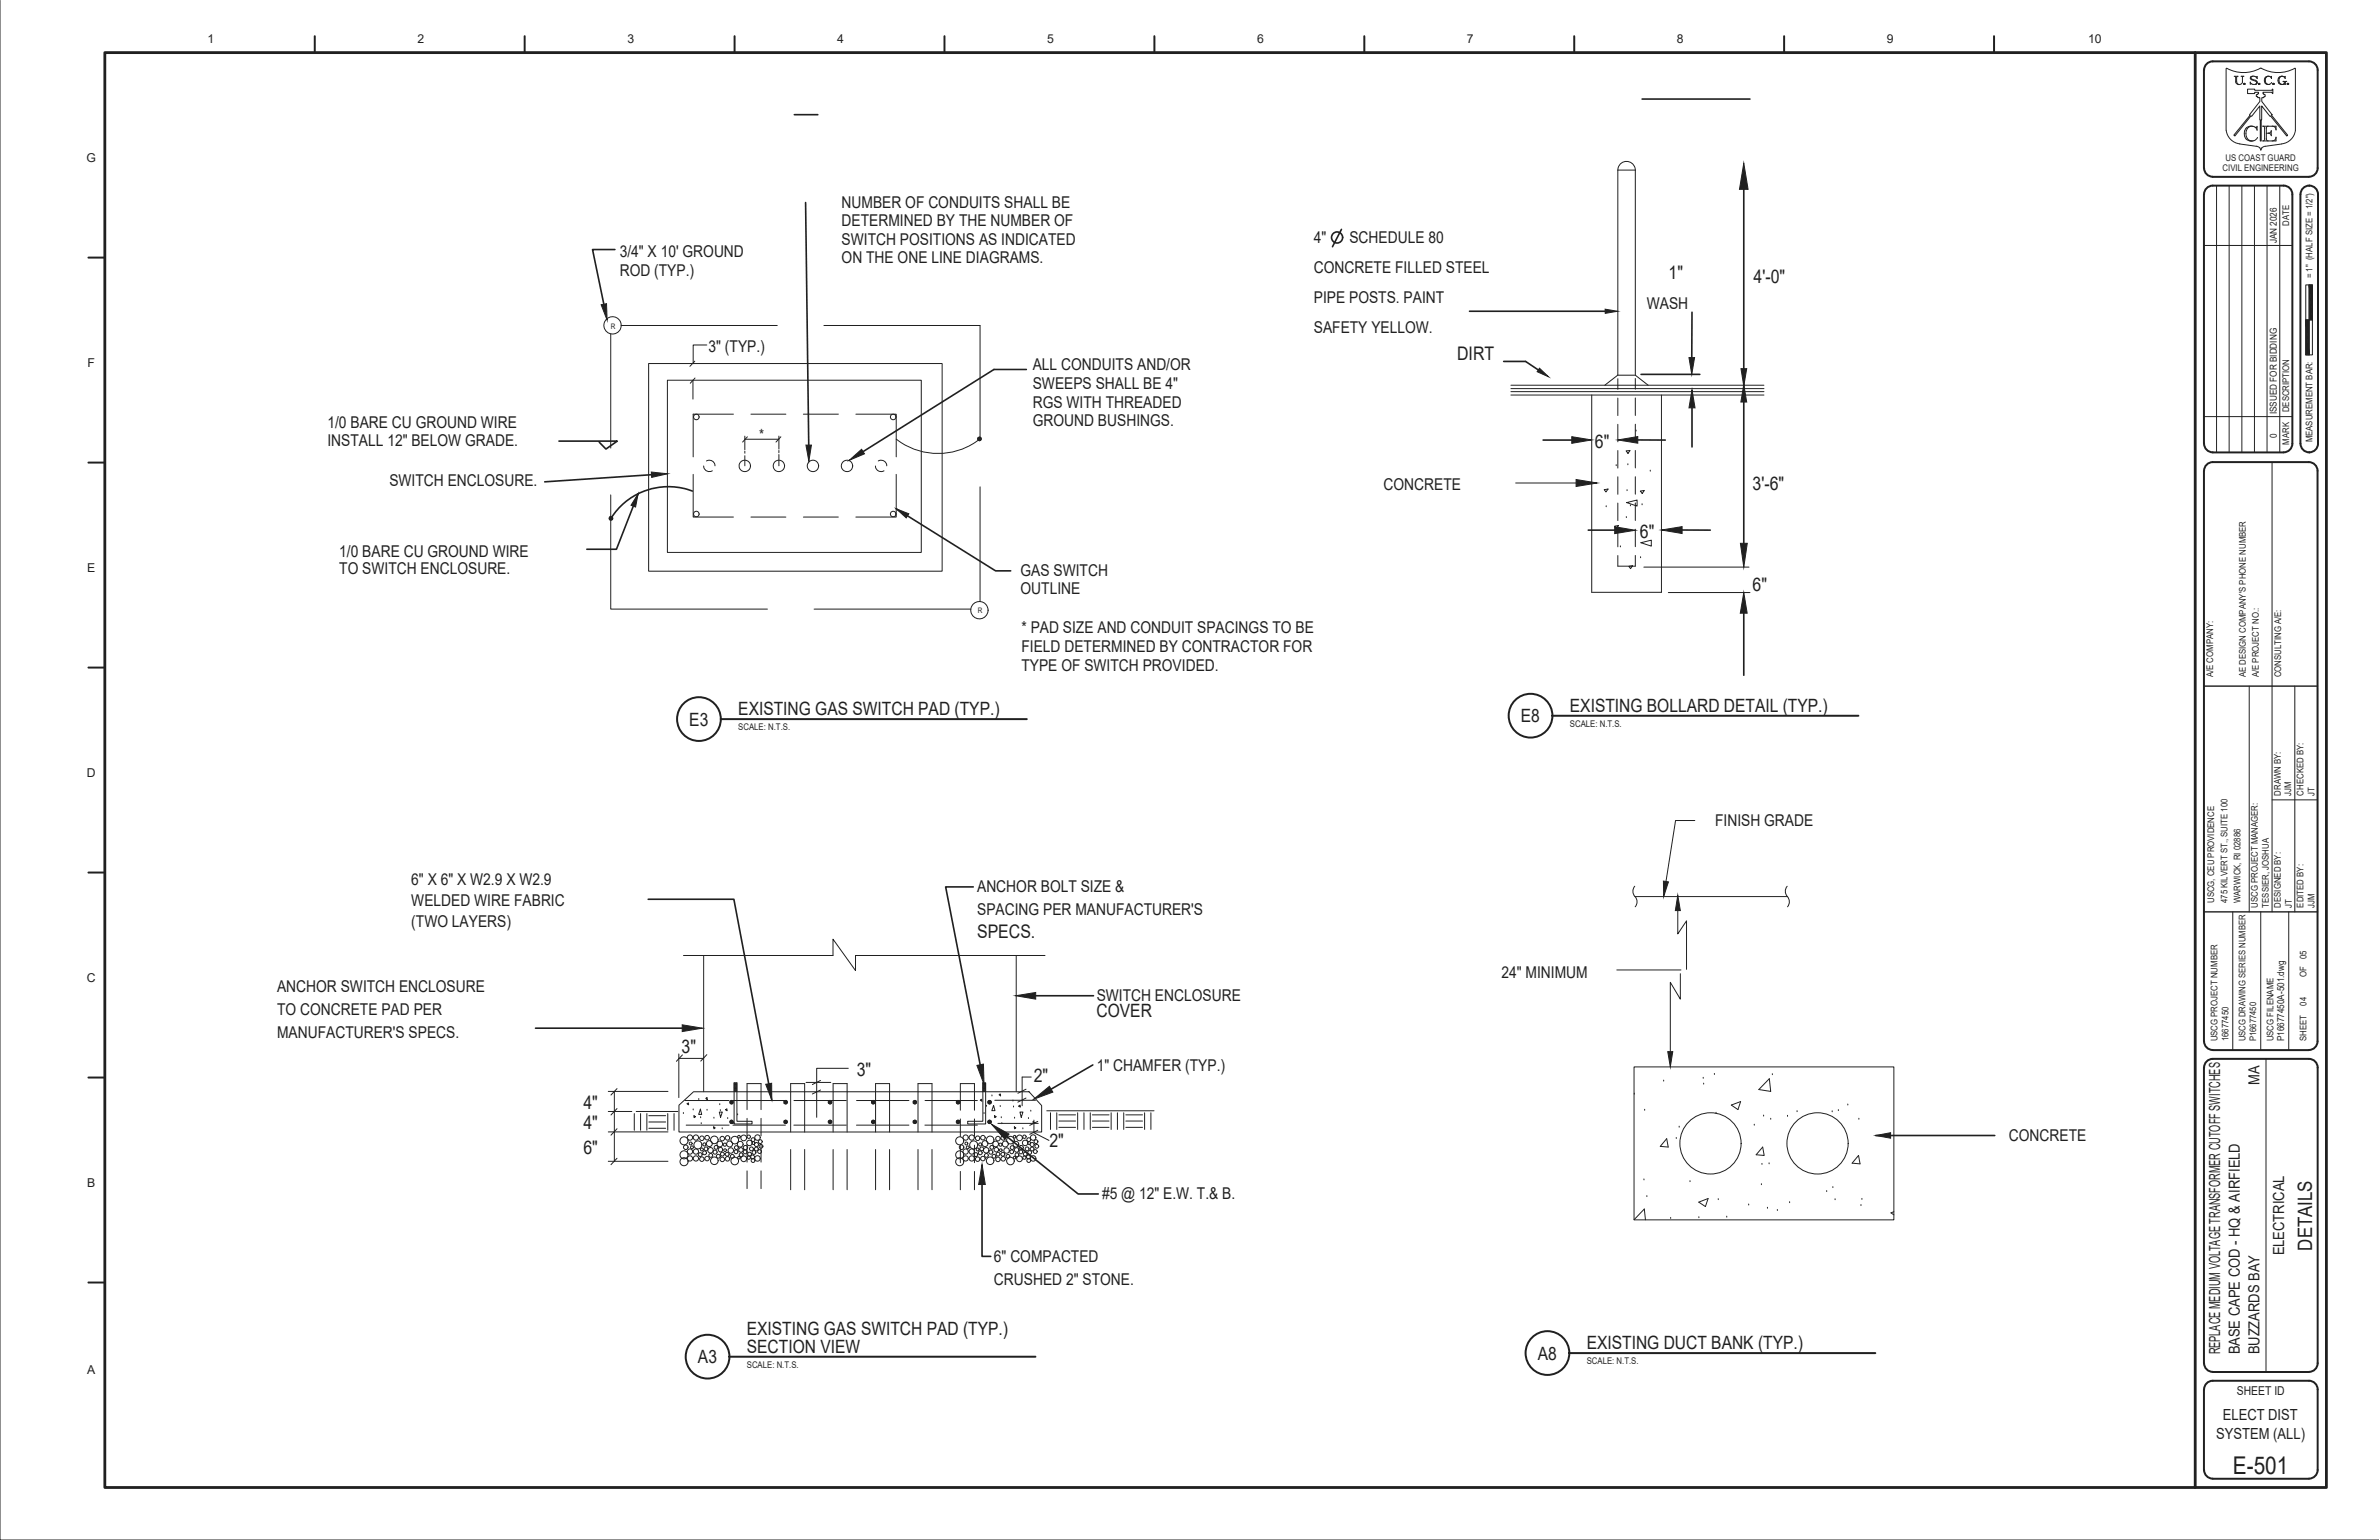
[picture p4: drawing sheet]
<svg xmlns="http://www.w3.org/2000/svg" width="864mm" height="559mm" viewBox="0 0 864 559" stroke-linecap="round" stroke-linejoin="round" font-family="sans-serif">
<defs><g id="words">
<text font-size="8.9" fill="#231f20" x="810.6" y="534.7">E-501</text>
<text font-size="7.2" fill="#231f20" x="839.3" y="453.8" transform="rotate(-90 839.3 453.8)">DETAILS</text>
<g font-size="6.8" fill="#231f20">
<text x="605.7" y="101.2">1&quot;</text>
<text x="636.6" y="102.8">4'-0&quot;</text>
<text x="529" y="130.6">DIRT</text>
<text x="579" y="162.4">6&quot;</text>
<text x="636.2" y="177.7">3'-6&quot;</text>
<text x="595.3" y="195.1">6&quot;</text>
<text x="636.2" y="214.3">6&quot;</text>
<text x="354.7" y="340.4">SPECS.</text>
<text x="247.4" y="382.1">3&quot;</text>
<text x="311" y="390.3">3&quot;</text>
<text x="375.3" y="392.5">2&quot;</text>
<text x="211.8" y="402.3">4&quot;</text>
<text x="211.8" y="409.7">4&quot;</text>
<text x="211.8" y="418.6">6&quot;</text>
<text x="381" y="416.1">2&quot;</text>
</g>
<g font-size="6.7" fill="#231f20">
<text x="250.2" y="263.3">E3</text>
<text x="268" y="259.5">EXISTING GAS SWITCH PAD (TYP.)</text>
<text x="552.1" y="262.1">E8</text>
<text x="569.9" y="258.3">EXISTING BOLLARD DETAIL (TYP.)</text>
<text x="398.1" y="369.1">COVER</text>
<text x="271.1" y="484.5">EXISTING GAS SWITCH PAD (TYP.)</text>
<text x="271.1" y="490.9">SECTION VIEW</text>
<text x="576" y="489.6">EXISTING DUCT BANK (TYP.)</text>
<text x="253.4" y="494.7">A3</text>
<text x="558.2" y="493.4">A8</text>
</g>
<g font-size="5.9" fill="#231f20">
<text x="305.5" y="75.4">NUMBER OF CONDUITS SHALL BE</text>
<text x="305.5" y="82.1">DETERMINED BY THE NUMBER OF</text>
<text x="305.5" y="88.8">SWITCH POSITIONS AS INDICATED</text>
<text x="476.9" y="88.2">4&quot;</text>
<text x="489.9" y="88.2">SCHEDULE 80</text>
<text x="225" y="93.4">3/4&quot; X 10' GROUND</text>
<text x="305.5" y="95.6">ON THE ONE LINE DIAGRAMS.</text>
<text x="225" y="100.2">ROD (TYP.)</text>
<text x="476.9" y="99">CONCRETE FILLED STEEL</text>
<text x="476.9" y="109.9">PIPE POSTS. PAINT</text>
<text x="597.8" y="112.1">WASH</text>
<text x="476.9" y="120.7">SAFETY YELLOW.</text>
<text x="257.2" y="127.6">3&quot; (TYP.)</text>
<text x="374.9" y="134.4">ALL CONDUITS AND/OR</text>
<text x="374.9" y="141.1">SWEEPS SHALL BE 4&quot;</text>
<text x="374.9" y="147.9">RGS WITH THREADED</text>
<text x="118.9" y="155.2">1/0 BARE CU GROUND WIRE</text>
<text x="374.9" y="154.6">GROUND BUSHINGS.</text>
<text x="118.9" y="161.9">INSTALL 12&quot; BELOW GRADE.</text>
<text x="141.4" y="176.4">SWITCH ENCLOSURE.</text>
<text x="502.2" y="178">CONCRETE</text>
<text x="123.1" y="202.1">1/0 BARE CU GROUND WIRE</text>
<text x="123.1" y="208.4">TO SWITCH ENCLOSURE.</text>
<text x="370.5" y="209.1">GAS SWITCH</text>
<text x="370.5" y="215.5">OUTLINE</text>
<text x="370.8" y="229.8">* PAD SIZE AND CONDUIT SPACINGS TO BE</text>
<text x="370.8" y="236.6">FIELD DETERMINED BY CONTRACTOR FOR</text>
<text x="370.8" y="243.3">TYPE OF SWITCH PROVIDED.</text>
<text x="622.6" y="299.8">FINISH GRADE</text>
<text x="149.3" y="321.3">6&quot; X 6&quot; X W2.9 X W2.9</text>
<text x="354.7" y="323.8">ANCHOR BOLT SIZE &amp;</text>
<text x="149.3" y="328.8">WELDED WIRE FABRIC</text>
<text x="354.7" y="332.1">SPACING PER MANUFACTURER'S</text>
<text x="149.3" y="336.3">(TWO LAYERS)</text>
<text x="100.6" y="360">ANCHOR SWITCH ENCLOSURE</text>
<text x="545" y="354.9">24&quot; MINIMUM</text>
<text x="398.1" y="363.1">SWITCH ENCLOSURE</text>
<text x="100.6" y="368.3">TO CONCRETE PAD PER</text>
<text x="100.6" y="376.6">MANUFACTURER'S SPECS.</text>
<text x="398.1" y="388.6">1&quot; CHAMFER (TYP.)</text>
<text x="729.2" y="414">CONCRETE</text>
<text x="400.1" y="435.2">#5 @ 12&quot; E.W. T.&amp; B.</text>
<text x="360.8" y="457.8">6&quot; COMPACTED</text>
<text x="360.8" y="466.2">CRUSHED 2&quot; STONE.</text>
</g>
<g font-size="5.5" fill="#231f20">
<text x="275.6" y="159.6">*</text>
<text x="820.3" y="393.7" transform="rotate(-90 820.3 393.7)">MA</text>
<text x="829.2" y="455.5" transform="rotate(-90 829.2 455.5)">ELECTRICAL</text>
<text x="806" y="491.5" transform="rotate(-90 806 491.5)">REPLACE MEDIUM VOLTAGE TRANSFORMER CUTOFF SWITCHES</text>
<text x="813.1" y="491.5" transform="rotate(-90 813.1 491.5)">BASE CAPE COD - HQ &amp; AIRFIELD</text>
<text x="820.2" y="491.5" transform="rotate(-90 820.2 491.5)">BUZZARDS BAY</text>
<text x="806.9" y="515.3">ELECT DIST</text>
<text x="804.5" y="522">SYSTEM (ALL)</text>
</g>
<g font-size="4.4" fill="#231f20">
<text x="75.4" y="15.6">1</text>
<text x="151.6" y="15.6">2</text>
<text x="227.8" y="15.6">3</text>
<text x="304" y="15.6">4</text>
<text x="380.2" y="15.6">5</text>
<text x="456.3" y="15.6">6</text>
<text x="532.5" y="15.6">7</text>
<text x="608.7" y="15.6">8</text>
<text x="684.9" y="15.6">9</text>
<text x="758" y="15.6">10</text>
<text x="31.4" y="58.8">G</text>
<text x="31.8" y="133.2">F</text>
<text x="31.7" y="207.6">E</text>
<text x="31.5" y="281.9">D</text>
<text x="31.5" y="356.3">C</text>
<text x="31.7" y="430.7">B</text>
<text x="31.7" y="498.7">A</text>
<text x="812" y="506.3">SHEET ID</text>
</g>
<g font-size="3.5" fill="#231f20">
<text x="826.6" y="88.3" transform="rotate(-90 826.6 88.3)">JAN 2026</text>
<text x="826.6" y="150.4" transform="rotate(-90 826.6 150.4)">ISSUED FOR BIDDING</text>
<text x="826.6" y="159.1" transform="rotate(-90 826.6 159.1)">0</text>
<text x="829.2" y="377.9" transform="rotate(-90 829.2 377.9)">P16677450A-501.dwg</text>
</g>
<g font-size="3.3" fill="#231f20">
<text x="807.9" y="58.3">US COAST GUARD</text>
<text x="806.8" y="61.9">CIVIL ENGINEERING</text>
<text x="831" y="82" transform="rotate(-90 831 82)">DATE</text>
<text x="839.4" y="101" transform="rotate(-90 839.4 101)">= 1&quot; (HALF SIZE = 1/2&quot;)</text>
<text x="831" y="149.6" transform="rotate(-90 831 149.6)">DESCRIPTION</text>
<text x="831" y="161.3" transform="rotate(-90 831 161.3)">MARK</text>
<text x="839.4" y="160.5" transform="rotate(-90 839.4 160.5)">MEASUREMENT BAR:</text>
<text x="803.4" y="245.8" transform="rotate(-90 803.4 245.8)">A/E COMPANY:</text>
<text x="815.3" y="245.8" transform="rotate(-90 815.3 245.8)">AE DESIGN COMPANY'S PHONE NUMBER</text>
<text x="820" y="245.8" transform="rotate(-90 820 245.8)">A/E PROJECT NO.:</text>
<text x="828.1" y="245.8" transform="rotate(-90 828.1 245.8)">CONSULTING A/E:</text>
<text x="569.9" y="263.7">SCALE: N.T.S.</text>
<text x="268" y="264.9">SCALE: N.T.S.</text>
<text x="828" y="288.7" transform="rotate(-90 828 288.7)">DRAWN BY:</text>
<text x="831.7" y="288.7" transform="rotate(-90 831.7 288.7)">JJM</text>
<text x="836.2" y="288.7" transform="rotate(-90 836.2 288.7)">CHECKED BY:</text>
<text x="840.2" y="288.8" transform="rotate(-90 840.2 288.8)">JT</text>
<text x="803.8" y="327.7" transform="rotate(-90 803.8 327.7)">USCG, CEU PROVIDENCE</text>
<text x="808.6" y="327.7" transform="rotate(-90 808.6 327.7)">475 KILVERT ST., SUITE 100</text>
<text x="813.3" y="327.7" transform="rotate(-90 813.3 327.7)">WARWICK, RI 02886</text>
<text x="819.7" y="329.3" transform="rotate(-90 819.7 329.3)">USCG PROJECT MANAGER:</text>
<text x="823.6" y="329.3" transform="rotate(-90 823.6 329.3)">TESSIER, JOSHUA</text>
<text x="828" y="329.3" transform="rotate(-90 828 329.3)">DESIGNED BY:</text>
<text x="831.9" y="329.3" transform="rotate(-90 831.9 329.3)">JT</text>
<text x="836.2" y="329.3" transform="rotate(-90 836.2 329.3)">EDITED BY:</text>
<text x="840.2" y="329.3" transform="rotate(-90 840.2 329.3)">JJM</text>
<text x="837.3" y="348" transform="rotate(-90 837.3 348)">05</text>
<text x="837.3" y="354.5" transform="rotate(-90 837.3 354.5)">OF</text>
<text x="837.3" y="364.9" transform="rotate(-90 837.3 364.9)">04</text>
<text x="805" y="377.9" transform="rotate(-90 805 377.9)">USCG PROJECT NUMBER</text>
<text x="808.9" y="377.9" transform="rotate(-90 808.9 377.9)">16677450</text>
<text x="815.1" y="377.9" transform="rotate(-90 815.1 377.9)">USCG DRAWING SERIES NUMBER</text>
<text x="819.1" y="377.9" transform="rotate(-90 819.1 377.9)">P16677450</text>
<text x="825.3" y="377.9" transform="rotate(-90 825.3 377.9)">USCG FILENAME</text>
<text x="837.3" y="377.7" transform="rotate(-90 837.3 377.7)">SHEET</text>
<text x="271.1" y="496.3">SCALE: N.T.S.</text>
<text x="576" y="495">SCALE: N.T.S.</text>
</g>
<g font-size="2.7" fill="#231f20">
<text x="221.8" y="119.3">R</text>
<text x="355" y="222.6">R</text>
</g>
</g></defs>
<g fill="none" stroke="#231f20" stroke-width=".36">
<path d="M225.5 118.1h56.7M299.1 118.1h56.7v41.6M221.7 121.1v41.5M235.5 131.9h106.5v75.4h-106.5zM242.3 138h92.1v62.4h-92.1zM266.2 150.3h-14.6v15.5M272.6 150.3h12.7M291.6 150.3h12.7M310.7 150.3h14.6v15.5M355.8 159.3a24.7 24.7 0 0 1-30.5 0M221.7 179.6v41.4h56.9M251.6 172.1v15.5h14.6"/>
<path d="M255.4 169.1a2.04 2.04 0 0 0 3.2 1.7M256.5 167.3a2.05 2.05 0 0 1 3 1.7M317.8 169.1a2.02 2.02 0 0 0 3.1 1.7M318.8 167.3a2.05 2.05 0 0 1 3.1 1.7M325.3 172.1v15.5h-14.6M355.8 176.7v41.6M272.6 187.6h12.7M291.6 187.6h12.7M295.5 221h56.9M248.1 346.7h54.3v-5.9l8.2 11.4v-5.5h68.7M255.4 346.7v49.5M368.9 346.7v49.5"/>
<path d="M220.8 396h21.7M223 396v25.5M224 395l-2.2 2.3M248.6 399.3h16.1M253.7 398.6h.1M256.2 398.6l.5-.4 .1 .8zM266.1 399.3h19M266.5 396h1M266.5 393.1h1M266.5 393.3h1M266.5 393.5h1M266.5 393.7h1"/>
<path d="M266.5 394h1M266.5 394.2h1M266.5 394.4h1M266.5 394.5h1M266.5 394.8h1M266.5 395h1M266.5 395.2h1M266.5 395.4h1M266.5 395.6h1M266.5 395.8h1M266.5 392.9h1v14h5.5v.9h-6.5zM288.2 399.3h19"/>
<path d="M292.6 392.8h9M297.9 392l-3 1.5M297.9 395.5l-3 1.5M307.9 387.6h-11.4v17.8M310.9 399.3h19M335.8 399.3h19M355.9 399.2l.4-.3 .1 .7zM356.8 392.9h1v14.9h-6.5v-.9h5.5zM356.8 396h1M356.8 393.1h1M356.8 393.3h1M356.8 393.5h1"/>
<path d="M356.8 393.7h1M356.8 394h1M356.8 394.2h1M356.8 394.4h1M356.8 394.5h1M356.8 394.8h1M356.8 395h1M356.8 395.2h1M356.8 395.4h1M356.8 395.6h1M356.8 395.8h1M360.1 397.3h.1"/>
<path d="M361.1 399.2h14.8M362.7 397.3l.4-.4 .1 .7zM367.7 399.2h.1M220.8 403.3h8.6M220.8 410.7h21.7M224 402.3l-2.2 2.3M224 409.6l-2.2 2.3M230.3 404.1v6M230.9 403.3h15.1M232.5 404.1v6M234.8 404.1v6M235.5 404.8h6.1"/>
<path d="M235.5 407.1h6.1M235.5 409.4h6.1M242.4 404.1v6M244.7 404.1v6M248.1 403.7h.1M249.1 408.3h15.6M249.4 400.5l.5-.3 .1 .7zM251.6 402.4h.1M251.9 404.8l.5 .4-.4 .4zM254.3 402.5l.4 1.9h-1.1zM254.3 405.2h.1M254.6 407.4h.1"/>
<path d="M256.7 402.5h.1M259.1 408.9l.5 .4-.4 .3zM259.2 405.4h.1M261.1 403.5h1.1l-.6 1.9zM261.3 400.5h.1M261.5 402.6h.1M262.2 409.2h.1M263.4 402.7l.5-.4v.8zM264.2 405.5h.1M265.9 407l.5 .4-.5 .3zM266.1 408.3h19M267.8 404.2h.1"/>
<path d="M271.2 405.8v6.4M271.2 415.3v6.4M276.3 402.6v-9.4h-5.1v9.4M276.3 405.8v6.4M276.3 415.3v6.4M287 410.8v-17.6h5.1v17.6M287 417.1v14.6M288.2 408.3h19M292.1 417.1v14.6M302.4 410.8v-17.6h5.1v17.6M302.4 417.1v14.6M307.5 417.1v14.6"/>
<path d="M310.9 408.3h19M317.8 410.8v-17.6h5.1v17.6M317.8 417.1v14.6M322.9 417.1v14.6M333.2 410.8v-17.6h5.1v17.6M333.2 417.1v14.6M335.7 408.3h19.1M338.3 417.1v14.6M348.6 406v6.4M348.6 415.5v6.4M353.7 402.8v-9.6h-5.1v9.6M353.7 406v6.4"/>
<path d="M353.7 415.5v6.4M357.2 403.7h.1M358.1 401.1h.1M360.7 401.1l.5 1.9h-1.2zM361 404.8l.6 .4-.5 .4zM362.2 407.6h14.7M363.1 401.2h.1M363.5 405.2h.1M363.7 407.4h.1M367.9 401.3h.1M368.2 408.9l.6 .4-.5 .3zM368.3 405.4h.1"/>
<path d="M369.8 401.4l.5-.4 .1 .7zM370.2 403.5h1.1l-.6 1.9zM371.3 409.2h.1M373.3 405.5h.1M374.2 402.8h.1M375 407l.5 .4-.4 .3zM380 403.1h38.9M381.3 403.8v6M383.6 403.8v6M384.4 404.5h6M384.4 406.8h6M384.4 409.1h6"/>
<path d="M391.2 403.8v6M393.5 403.8v6M395.8 403.8v6M396.5 404.5h6.1M396.5 406.8h6.1M396.5 409.1h6.1M403.4 403.8v6M405.6 403.8v6M407.9 403.8v6M408.7 404.5h6M408.7 406.8h6M408.7 409.1h6"/>
<path d="M415.5 403.8v6M417.8 403.8v6M220.8 421.4h21.7M224 420.3l-2.2 2.3M271.2 424.9v6.4M276.3 424.9v6.4M348.6 425.1v6.6M353.7 425.1v6.6"/>
<circle cx="222.4" cy="118.1" r="3.1"/>
<circle cx="252.8" cy="151.3" r="1.01"/>
<circle cx="324.2" cy="151.3" r="1.01"/>
<circle cx="270.3" cy="169.1" r="2.07"/>
<circle cx="282.7" cy="169.1" r="2.08"/>
<circle cx="295.1" cy="169.1" r="2.07"/>
<circle cx="307.5" cy="169.1" r="2.06"/>
<circle cx="252.8" cy="186.5" r="1.01"/>
<circle cx="324.2" cy="186.5" r="1.01"/>
<circle cx="355.5" cy="221.4" r="3.1"/>
<circle cx="248.3" cy="419" r="1.46"/>
<circle cx="248.3" cy="414" r="1.46"/>
<circle cx="248.9" cy="416.3" r=".83"/>
<circle cx="250.5" cy="417.9" r=".95"/>
<circle cx="250.5" cy="412.8" r=".95"/>
<circle cx="250.7" cy="414.9" r=".53"/>
<circle cx="251.2" cy="416.3" r=".53"/>
<circle cx="252.6" cy="417.9" r=".95"/>
<circle cx="252.6" cy="412.8" r=".95"/>
<circle cx="253.3" cy="415.4" r="1.46"/>
<circle cx="254.2" cy="419" r=".7"/>
<circle cx="254.8" cy="417.1" r=".53"/>
<circle cx="254.8" cy="413" r=".83"/>
<circle cx="255.7" cy="415.3" r=".57"/>
<circle cx="255.8" cy="418.3" r=".7"/>
<circle cx="256.3" cy="416.9" r=".7"/>
<circle cx="256.7" cy="412.8" r=".83"/>
<circle cx="257.5" cy="415" r="1.08"/>
<circle cx="257.9" cy="417.4" r="1"/>
<circle cx="258" cy="419.2" r=".7"/>
<circle cx="259.3" cy="413.6" r="1.38"/>
<circle cx="259.6" cy="418.1" r=".74"/>
<circle cx="259.9" cy="416.3" r=".7"/>
<circle cx="260.8" cy="419.5" r=".7"/>
<circle cx="261.3" cy="415.1" r="1.04"/>
<circle cx="261.6" cy="417.2" r=".83"/>
<circle cx="262.2" cy="413.2" r=".83"/>
<circle cx="262.2" cy="418.8" r=".7"/>
<circle cx="263.1" cy="415.4" r=".57"/>
<circle cx="263.2" cy="417.3" r=".49"/>
<circle cx="264" cy="418.8" r=".7"/>
<circle cx="264.1" cy="412.9" r=".83"/>
<circle cx="264.9" cy="415.1" r="1.08"/>
<circle cx="265.3" cy="417.5" r="1"/>
<circle cx="265.8" cy="419.6" r=".7"/>
<circle cx="266.7" cy="413.7" r="1.38"/>
<circle cx="267.2" cy="417.9" r=".7"/>
<circle cx="267.3" cy="416.4" r=".7"/>
<circle cx="268.2" cy="412.5" r=".49"/>
<circle cx="268.7" cy="415.2" r="1.04"/>
<circle cx="269" cy="417.3" r=".83"/>
<circle cx="269" cy="419" r=".7"/>
<circle cx="270" cy="412.9" r="1.04"/>
<circle cx="270.5" cy="418" r=".7"/>
<circle cx="270.6" cy="416.4" r=".78"/>
<circle cx="271.8" cy="412.5" r=".61"/>
<circle cx="272.1" cy="414.7" r="1"/>
<circle cx="272.1" cy="418.8" r=".7"/>
<circle cx="272.8" cy="416.9" r=".7"/>
<circle cx="273.2" cy="419.8" r=".7"/>
<circle cx="273.4" cy="413.5" r=".7"/>
<circle cx="273.5" cy="414.8" r=".53"/>
<circle cx="273.7" cy="418.2" r=".7"/>
<circle cx="274.6" cy="416.9" r=".7"/>
<circle cx="274.6" cy="415.3" r=".74"/>
<circle cx="275" cy="412.8" r="1"/>
<circle cx="275.7" cy="417.9" r=".7"/>
<circle cx="276" cy="414.3" r=".7"/>
<circle cx="276.2" cy="415.9" r=".7"/>
<circle cx="348.4" cy="419" r="1.46"/>
<circle cx="348.4" cy="414" r="1.46"/>
<circle cx="349.1" cy="416.3" r=".83"/>
<circle cx="350.5" cy="417.9" r=".95"/>
<circle cx="350.5" cy="412.8" r=".95"/>
<circle cx="350.8" cy="414.9" r=".53"/>
<circle cx="351.3" cy="416.3" r=".53"/>
<circle cx="352.7" cy="417.9" r=".95"/>
<circle cx="352.7" cy="412.8" r=".95"/>
<circle cx="353.5" cy="415.4" r="1.46"/>
<circle cx="354.3" cy="419" r=".7"/>
<circle cx="354.9" cy="417.1" r=".53"/>
<circle cx="354.9" cy="413" r=".83"/>
<circle cx="355.8" cy="418.3" r=".7"/>
<circle cx="355.8" cy="415.3" r=".57"/>
<circle cx="356.4" cy="416.9" r=".7"/>
<circle cx="356.8" cy="412.8" r=".83"/>
<circle cx="357.6" cy="415" r="1.08"/>
<circle cx="358" cy="417.4" r="1"/>
<circle cx="358.1" cy="419.2" r=".7"/>
<circle cx="359.4" cy="413.6" r="1.38"/>
<circle cx="359.7" cy="418.1" r=".74"/>
<circle cx="360" cy="416.3" r=".7"/>
<circle cx="360.8" cy="419.5" r=".7"/>
<circle cx="361.4" cy="415.1" r="1.04"/>
<circle cx="361.7" cy="417.2" r=".83"/>
<circle cx="362.3" cy="413.2" r=".83"/>
<circle cx="362.3" cy="418.8" r=".7"/>
<circle cx="363.2" cy="415.4" r=".57"/>
<circle cx="363.3" cy="417.3" r=".49"/>
<circle cx="364" cy="418.8" r=".7"/>
<circle cx="364.2" cy="412.9" r=".83"/>
<circle cx="364.9" cy="415.1" r="1.08"/>
<circle cx="365.4" cy="417.5" r="1"/>
<circle cx="365.9" cy="419.6" r=".7"/>
<circle cx="366.8" cy="413.7" r="1.38"/>
<circle cx="367.3" cy="417.9" r=".7"/>
<circle cx="367.4" cy="416.4" r=".7"/>
<circle cx="368.3" cy="412.5" r=".49"/>
<circle cx="368.8" cy="415.2" r="1.04"/>
<circle cx="369" cy="417.3" r=".83"/>
<circle cx="369.2" cy="419" r=".7"/>
<circle cx="370.1" cy="412.9" r="1.04"/>
<circle cx="370.6" cy="418" r=".7"/>
<circle cx="370.7" cy="416.4" r=".78"/>
<circle cx="371.9" cy="412.5" r=".61"/>
<circle cx="372.1" cy="414.7" r="1"/>
<circle cx="372.2" cy="418.8" r=".7"/>
<circle cx="372.9" cy="416.9" r=".7"/>
<circle cx="373.3" cy="419.8" r=".7"/>
<circle cx="373.4" cy="413.5" r=".7"/>
<circle cx="373.6" cy="414.8" r=".53"/>
<circle cx="373.8" cy="418.2" r=".7"/>
<circle cx="374.7" cy="415.3" r=".74"/>
<circle cx="374.7" cy="416.9" r=".7"/>
<circle cx="375.1" cy="412.8" r="1"/>
<circle cx="375.8" cy="417.9" r=".7"/>
<circle cx="376.1" cy="414.3" r=".7"/>
<circle cx="376.4" cy="415.9" r=".7"/>
<circle cx="248.3" cy="421.5" r="1.46"/>
<circle cx="250.5" cy="420.3" r=".95"/>
<circle cx="252.6" cy="420.3" r=".95"/>
<circle cx="254.8" cy="420.6" r=".83"/>
<circle cx="256.7" cy="420.4" r=".83"/>
<circle cx="259.3" cy="421.2" r="1.38"/>
<circle cx="262.2" cy="420.7" r=".83"/>
<circle cx="264.1" cy="420.5" r=".83"/>
<circle cx="266.7" cy="421.3" r="1.38"/>
<circle cx="268.2" cy="420.1" r=".49"/>
<circle cx="270" cy="420.5" r="1.04"/>
<circle cx="271.8" cy="420.1" r=".61"/>
<circle cx="273.4" cy="421.1" r=".7"/>
<circle cx="275" cy="420.3" r="1"/>
<circle cx="348.4" cy="421.5" r="1.46"/>
<circle cx="350.5" cy="420.3" r=".95"/>
<circle cx="352.7" cy="420.3" r=".95"/>
<circle cx="354.9" cy="420.6" r=".83"/>
<circle cx="356.8" cy="420.4" r=".83"/>
<circle cx="359.4" cy="421.2" r="1.38"/>
<circle cx="362.3" cy="420.7" r=".83"/>
<circle cx="364.2" cy="420.5" r=".83"/>
<circle cx="366.8" cy="421.3" r="1.38"/>
<circle cx="368.3" cy="420.1" r=".49"/>
<circle cx="370.1" cy="420.5" r="1.04"/>
<circle cx="371.9" cy="420.1" r=".61"/>
<circle cx="373.4" cy="421.1" r=".7"/>
<circle cx="375.1" cy="420.3" r="1"/>
</g>
<path d="M251.3 178.2a24.7 24.7 0 0 0-29.5 9.8" fill="none" stroke="#231f20" stroke-width=".59"/>
<path d="M355.6 159.3h.6l-.1-.4zM355.9 158.7l.2 .2-.5 .4zM355.6 158.6v.7l.3-.6z" fill="#231f20"/>
<path d="M355.6 159.3l.5-.4 .1 .4zM355.6 158.6l.3 .1-.3 .6zM355.9 158.7l.2 .2-.5 .4z" fill="none" stroke="#231f20" stroke-width=".36"/>
<path d="M355.3 158.7l.3 .6v-.7zM355 158.9l.3-.2 .3 .6zM355 158.9l-.1 .4h.7z" fill="#231f20"/>
<path d="M355 158.9l.3-.2 .3 .6zM355 158.9l.6 .4h-.7zM355.3 158.7l.3-.1v.7z" fill="none" stroke="#231f20" stroke-width=".36"/>
<path d="M354.9 159.3l.1 .3 .6-.3zM355 159.6l.6-.3-.3 .5zM355.6 159.3l-.3 .5 .3 .1z" fill="#231f20"/>
<path d="M354.9 159.3h.7l-.6 .3zM355 159.6l.6-.3-.3 .5zM355.6 159.3v.6l-.3-.1z" fill="none" stroke="#231f20" stroke-width=".36"/>
<path d="M355.6 159.3v.6l.3-.1zM355.6 159.3l.5 .3-.2 .2zM355.6 159.3l.5 .3 .1-.3z" fill="#231f20"/>
<path d="M355.6 159.3l.3 .5-.3 .1zM355.6 159.3h.6l-.1 .3zM355.6 159.3l.5 .3-.2 .2z" fill="none" stroke="#231f20" stroke-width=".36"/>
<path d="M221.8 188.1h.6l-.1-.4zM222.1 187.5l.2 .2-.5 .4zM221.8 187.5v.6l.3-.6z" fill="#231f20"/>
<path d="M221.8 188.1l.5-.4 .1 .4zM221.8 187.5h.3l-.3 .6zM222.1 187.5l.2 .2-.5 .4z" fill="none" stroke="#231f20" stroke-width=".36"/>
<path d="M221.4 187.5l.4 .6v-.6zM221.4 187.5l.4 .6-.6-.4zM221.2 187.7l-.1 .4h.7z" fill="#231f20"/>
<path d="M221.2 187.7l.6 .4h-.7zM221.4 187.5l.4 .6-.6-.4zM221.4 187.5h.4v.6z" fill="none" stroke="#231f20" stroke-width=".36"/>
<path d="M221.1 188.1l.1 .3 .6-.3zM221.2 188.4l.6-.3-.4 .5zM221.8 188.1l-.4 .5 .4 .1z" fill="#231f20"/>
<path d="M221.1 188.1h.7l-.6 .3zM221.2 188.4l.6-.3-.4 .5zM221.8 188.1v.6l-.4-.1z" fill="none" stroke="#231f20" stroke-width=".36"/>
<path d="M221.8 188.1v.6l.3-.1zM221.8 188.1l.5 .3-.2 .2zM221.8 188.1l.5 .3 .1-.3z" fill="#231f20"/>
<path d="M221.8 188.1l.3 .5-.3 .1zM221.8 188.1h.6l-.1 .3zM221.8 188.1l.5 .3-.2 .2z" fill="none" stroke="#231f20" stroke-width=".36"/>
<path d="M360.8 134.1h11.8" fill="none" stroke="#231f20" stroke-width=".59"/>
<path d="M308.3 167l4.5-4 1 1.7z" fill="#231f20"/>
<path d="M308.3 167l4.5-4 1 1.7z" fill="none" stroke="#231f20" stroke-width=".36"/>
<path d="M360.8 134.1l-47.5 29.8" fill="none" stroke="#231f20" stroke-width=".59"/>
<path d="M292.6 161.5h2l-1 5.9z" fill="#231f20"/>
<path d="M292.6 161.5h2l-1 5.9z" fill="none" stroke="#231f20" stroke-width=".36"/>
<path d="M288.3 41.6h8.6M292.4 73.5l1.2 88" fill="none" stroke="#231f20" stroke-width=".59"/>
<path d="M218.2 110.6l2-.4 .2 6z" fill="#231f20"/>
<path d="M218.2 110.6l2-.4 .2 6z" fill="none" stroke="#231f20" stroke-width=".36"/>
<path d="M223.2 90.6h-8.1l4.1 19.8M202.9 160.1h21.2l-4.1 2.8-2.4-2.4" fill="none" stroke="#231f20" stroke-width=".59"/>
<path d="M236.4 171.3l6 .6-5.8 1.3z" fill="#231f20"/>
<path d="M236.4 171.3l6 .6-5.8 1.3z" fill="none" stroke="#231f20" stroke-width=".36"/>
<path d="M236.5 172.3l-38.8 2.5" fill="none" stroke="#231f20" stroke-width=".59"/>
<path d="M265.6 407.1h.5v-.3zM265.9 406.6l.2 .2-.5 .3zM265.6 406.5v.6l.3-.5z" fill="#231f20"/>
<path d="M265.6 407.1l.5-.3v.3zM265.6 406.5l.3 .1-.3 .5zM265.9 406.6l.2 .2-.5 .3z" fill="none" stroke="#231f20" stroke-width=".36"/>
<path d="M265.3 406.6l.3 .5v-.6zM265 406.8l.3-.2 .3 .5zM265 406.8v.3h.6z" fill="#231f20"/>
<path d="M265 406.8l.6 .3h-.6zM265.3 406.6l.3 .5-.6-.3zM265.3 406.6l.3-.1v.6z" fill="none" stroke="#231f20" stroke-width=".36"/>
<path d="M265 407.1v.3l.6-.3zM265 407.4l.6-.3-.3 .5zM265.6 407.1l-.3 .5 .3 .1z" fill="#231f20"/>
<path d="M265 407.1h.6l-.6 .3zM265 407.4l.6-.3-.3 .5zM265.6 407.1v.6l-.3-.1z" fill="none" stroke="#231f20" stroke-width=".36"/>
<path d="M265.6 407.1v.6l.3-.1zM265.6 407.1l.5 .3-.2 .2zM265.6 407.1l.5 .3v-.3z" fill="#231f20"/>
<path d="M265.6 407.1l.3 .5-.3 .1zM265.6 407.1h.5v.3zM265.6 407.1l.5 .3-.2 .2z" fill="none" stroke="#231f20" stroke-width=".36"/>
<path d="M265.6 399.9h.5v-.3zM265.9 399.4l.2 .2-.5 .3zM265.6 399.3v.6l.3-.5z" fill="#231f20"/>
<path d="M265.6 399.9l.5-.3v.3zM265.6 399.3l.3 .1-.3 .5zM265.9 399.4l.2 .2-.5 .3z" fill="none" stroke="#231f20" stroke-width=".36"/>
<path d="M265.3 399.4l.3 .5v-.6zM265 399.6l.3-.2 .3 .5zM265 399.6v.3h.6z" fill="#231f20"/>
<path d="M265 399.6l.6 .3h-.6zM265.3 399.4l.3 .5-.6-.3zM265.3 399.4l.3-.1v.6z" fill="none" stroke="#231f20" stroke-width=".36"/>
<path d="M265 399.9v.4l.6-.4zM265 400.3l.6-.4-.3 .6zM265.6 399.9l-.3 .6 .3 .1z" fill="#231f20"/>
<path d="M265 399.9h.6l-.6 .4zM265.6 399.9v.7l-.3-.1zM265 400.3l.6-.4-.3 .6z" fill="none" stroke="#231f20" stroke-width=".36"/>
<path d="M265.6 399.9v.7l.3-.1zM265.6 399.9l.5 .4-.2 .2zM265.6 399.9l.5 .4v-.4z" fill="#231f20"/>
<path d="M265.6 399.9l.3 .6-.3 .1zM265.6 399.9h.5v.4zM265.6 399.9l.5 .4-.2 .2z" fill="none" stroke="#231f20" stroke-width=".36"/>
<path d="M285.2 407.1h.6l-.1-.3zM285.5 406.6l.2 .2-.5 .3zM285.2 406.5v.6l.3-.5z" fill="#231f20"/>
<path d="M285.2 407.1l.5-.3 .1 .3zM285.2 406.5l.3 .1-.3 .5zM285.5 406.6l.2 .2-.5 .3z" fill="none" stroke="#231f20" stroke-width=".36"/>
<path d="M284.9 406.6l.3 .5v-.6zM284.6 406.8l.3-.2 .3 .5zM284.6 406.8v.3h.6z" fill="#231f20"/>
<path d="M284.6 406.8l.3-.2 .3 .5zM284.6 406.8l.6 .3h-.6zM284.9 406.6l.3-.1v.6z" fill="none" stroke="#231f20" stroke-width=".36"/>
<path d="M284.6 407.1v.3l.6-.3zM284.6 407.4l.6-.3-.3 .5zM285.2 407.1l-.3 .5 .3 .1z" fill="#231f20"/>
<path d="M284.6 407.1h.6l-.6 .3zM284.6 407.4l.6-.3-.3 .5zM285.2 407.1v.6l-.3-.1z" fill="none" stroke="#231f20" stroke-width=".36"/>
<path d="M285.2 407.1v.6l.3-.1zM285.2 407.1l.5 .3-.2 .2zM285.2 407.1l.5 .3 .1-.3z" fill="#231f20"/>
<path d="M285.2 407.1l.3 .5-.3 .1zM285.2 407.1h.6l-.1 .3zM285.2 407.1l.5 .3-.2 .2z" fill="none" stroke="#231f20" stroke-width=".36"/>
<path d="M285.2 399.9h.6l-.1-.3zM285.5 399.4l.2 .2-.5 .3zM285.2 399.3v.6l.3-.5z" fill="#231f20"/>
<path d="M285.2 399.9l.5-.3 .1 .3zM285.2 399.3l.3 .1-.3 .5zM285.5 399.4l.2 .2-.5 .3z" fill="none" stroke="#231f20" stroke-width=".36"/>
<path d="M284.9 399.4l.3 .5v-.6zM284.6 399.6l.3-.2 .3 .5zM284.6 399.6v.3h.6z" fill="#231f20"/>
<path d="M284.6 399.6l.3-.2 .3 .5zM284.6 399.6l.6 .3h-.6zM284.9 399.4l.3-.1v.6z" fill="none" stroke="#231f20" stroke-width=".36"/>
<path d="M284.6 399.9v.4l.6-.4zM284.6 400.3l.6-.4-.3 .6zM285.2 399.9l-.3 .6 .3 .1z" fill="#231f20"/>
<path d="M284.6 399.9h.6l-.6 .4zM285.2 399.9v.7l-.3-.1zM284.6 400.3l.6-.4-.3 .6z" fill="none" stroke="#231f20" stroke-width=".36"/>
<path d="M285.2 399.9v.7l.3-.1zM285.2 399.9l.5 .4-.2 .2zM285.2 399.9l.5 .4 .1-.4z" fill="#231f20"/>
<path d="M285.2 399.9l.3 .6-.3 .1zM285.2 399.9h.6l-.1 .4zM285.2 399.9l.5 .4-.2 .2z" fill="none" stroke="#231f20" stroke-width=".36"/>
<path d="M301.3 407.1h.6l-.1-.3zM301.6 406.6l.2 .2-.5 .3zM301.3 406.5v.6l.3-.5z" fill="#231f20"/>
<path d="M301.3 407.1l.5-.3 .1 .3zM301.3 406.5l.3 .1-.3 .5zM301.6 406.6l.2 .2-.5 .3z" fill="none" stroke="#231f20" stroke-width=".36"/>
<path d="M301 406.6l.3 .5v-.6zM300.8 406.8l.2-.2 .3 .5zM300.8 406.8l-.1 .3h.6z" fill="#231f20"/>
<path d="M300.8 406.8l.2-.2 .3 .5zM300.8 406.8l.5 .3h-.6zM301 406.6l.3-.1v.6z" fill="none" stroke="#231f20" stroke-width=".36"/>
<path d="M300.7 407.1l.1 .3 .5-.3zM300.8 407.4l.5-.3-.3 .5zM301.3 407.1l-.3 .5 .3 .1z" fill="#231f20"/>
<path d="M300.7 407.1h.6l-.5 .3zM300.8 407.4l.5-.3-.3 .5zM301.3 407.1v.6l-.3-.1z" fill="none" stroke="#231f20" stroke-width=".36"/>
<path d="M301.3 407.1v.6l.3-.1zM301.3 407.1l.5 .3-.2 .2zM301.3 407.1l.5 .3 .1-.3z" fill="#231f20"/>
<path d="M301.3 407.1l.3 .5-.3 .1zM301.3 407.1h.6l-.1 .3zM301.3 407.1l.5 .3-.2 .2z" fill="none" stroke="#231f20" stroke-width=".36"/>
<path d="M301.3 399.9h.6l-.1-.3zM301.6 399.4l.2 .2-.5 .3zM301.3 399.3v.6l.3-.5z" fill="#231f20"/>
<path d="M301.3 399.9l.5-.3 .1 .3zM301.3 399.3l.3 .1-.3 .5zM301.6 399.4l.2 .2-.5 .3z" fill="none" stroke="#231f20" stroke-width=".36"/>
<path d="M301 399.4l.3 .5v-.6zM300.8 399.6l.2-.2 .3 .5zM300.8 399.6l-.1 .3h.6z" fill="#231f20"/>
<path d="M300.8 399.6l.2-.2 .3 .5zM300.8 399.6l.5 .3h-.6zM301 399.4l.3-.1v.6z" fill="none" stroke="#231f20" stroke-width=".36"/>
<path d="M300.7 399.9l.1 .4 .5-.4zM300.8 400.3l.5-.4-.3 .6zM301.3 399.9l-.3 .6 .3 .1z" fill="#231f20"/>
<path d="M300.7 399.9h.6l-.5 .4zM301.3 399.9v.7l-.3-.1zM300.8 400.3l.5-.4-.3 .6z" fill="none" stroke="#231f20" stroke-width=".36"/>
<path d="M301.3 399.9v.7l.3-.1zM301.3 399.9l.5 .4-.2 .2zM301.3 399.9l.5 .4 .1-.4z" fill="#231f20"/>
<path d="M301.3 399.9l.3 .6-.3 .1zM301.3 399.9h.6l-.1 .4zM301.3 399.9l.5 .4-.2 .2z" fill="none" stroke="#231f20" stroke-width=".36"/>
<path d="M317 407.1h.6l-.1-.3zM317.3 406.6l.2 .2-.5 .3zM317 406.5v.6l.3-.5z" fill="#231f20"/>
<path d="M317 407.1l.5-.3 .1 .3zM317 406.5l.3 .1-.3 .5zM317.3 406.6l.2 .2-.5 .3z" fill="none" stroke="#231f20" stroke-width=".36"/>
<path d="M316.7 406.6l.3 .5v-.6zM316.5 406.8l.2-.2 .3 .5zM316.5 406.8l-.1 .3h.6z" fill="#231f20"/>
<path d="M316.5 406.8l.5 .3h-.6zM316.7 406.6l.3 .5-.5-.3zM316.7 406.6l.3-.1v.6z" fill="none" stroke="#231f20" stroke-width=".36"/>
<path d="M316.4 407.1l.1 .3 .5-.3zM316.5 407.4l.5-.3-.3 .5zM317 407.1l-.3 .5 .3 .1z" fill="#231f20"/>
<path d="M316.4 407.1h.6l-.5 .3zM316.5 407.4l.5-.3-.3 .5zM317 407.1v.6l-.3-.1z" fill="none" stroke="#231f20" stroke-width=".36"/>
<path d="M317 407.1v.6l.3-.1zM317 407.1l.5 .3-.2 .2zM317 407.1l.5 .3 .1-.3z" fill="#231f20"/>
<path d="M317 407.1l.3 .5-.3 .1zM317 407.1h.6l-.1 .3zM317 407.1l.5 .3-.2 .2z" fill="none" stroke="#231f20" stroke-width=".36"/>
<path d="M317 399.9h.6l-.1-.3zM317.3 399.4l.2 .2-.5 .3zM317 399.3v.6l.3-.5z" fill="#231f20"/>
<path d="M317 399.9l.5-.3 .1 .3zM317 399.3l.3 .1-.3 .5zM317.3 399.4l.2 .2-.5 .3z" fill="none" stroke="#231f20" stroke-width=".36"/>
<path d="M316.7 399.4l.3 .5v-.6zM316.5 399.6l.2-.2 .3 .5zM316.5 399.6l-.1 .3h.6z" fill="#231f20"/>
<path d="M316.5 399.6l.5 .3h-.6zM316.7 399.4l.3 .5-.5-.3zM316.7 399.4l.3-.1v.6z" fill="none" stroke="#231f20" stroke-width=".36"/>
<path d="M316.4 399.9l.1 .4 .5-.4zM316.5 400.3l.5-.4-.3 .6zM317 399.9l-.3 .6 .3 .1z" fill="#231f20"/>
<path d="M316.4 399.9h.6l-.5 .4zM317 399.9v.7l-.3-.1zM316.5 400.3l.5-.4-.3 .6z" fill="none" stroke="#231f20" stroke-width=".36"/>
<path d="M317 399.9v.7l.3-.1zM317 399.9l.5 .4-.2 .2zM317 399.9l.5 .4 .1-.4z" fill="#231f20"/>
<path d="M317 399.9l.3 .6-.3 .1zM317 399.9h.6l-.1 .4zM317 399.9l.5 .4-.2 .2z" fill="none" stroke="#231f20" stroke-width=".36"/>
<path d="M332.1 407.1h.6l-.1-.3zM332.4 406.6l.2 .2-.5 .3zM332.1 406.5v.6l.3-.5z" fill="#231f20"/>
<path d="M332.1 407.1l.5-.3 .1 .3zM332.1 406.5l.3 .1-.3 .5zM332.4 406.6l.2 .2-.5 .3z" fill="none" stroke="#231f20" stroke-width=".36"/>
<path d="M331.8 406.6l.3 .5v-.6zM331.6 406.8l.2-.2 .3 .5zM331.6 406.8l-.1 .3h.6z" fill="#231f20"/>
<path d="M331.6 406.8l.2-.2 .3 .5zM331.6 406.8l.5 .3h-.6zM331.8 406.6l.3-.1v.6z" fill="none" stroke="#231f20" stroke-width=".36"/>
<path d="M331.5 407.1l.1 .3 .5-.3zM331.6 407.4l.5-.3-.3 .5zM332.1 407.1l-.3 .5 .3 .1z" fill="#231f20"/>
<path d="M331.5 407.1h.6l-.5 .3zM331.6 407.4l.5-.3-.3 .5zM332.1 407.1v.6l-.3-.1z" fill="none" stroke="#231f20" stroke-width=".36"/>
<path d="M332.1 407.1v.6l.3-.1zM332.1 407.1l.5 .3-.2 .2zM332.1 407.1l.5 .3 .1-.3z" fill="#231f20"/>
<path d="M332.1 407.1l.3 .5-.3 .1zM332.1 407.1h.6l-.1 .3zM332.1 407.1l.5 .3-.2 .2z" fill="none" stroke="#231f20" stroke-width=".36"/>
<path d="M332.1 399.9h.6l-.1-.3zM332.4 399.4l.2 .2-.5 .3zM332.1 399.3v.6l.3-.5z" fill="#231f20"/>
<path d="M332.1 399.9l.5-.3 .1 .3zM332.1 399.3l.3 .1-.3 .5zM332.4 399.4l.2 .2-.5 .3z" fill="none" stroke="#231f20" stroke-width=".36"/>
<path d="M331.8 399.4l.3 .5v-.6zM331.6 399.6l.2-.2 .3 .5zM331.6 399.6l-.1 .3h.6z" fill="#231f20"/>
<path d="M331.6 399.6l.2-.2 .3 .5zM331.6 399.6l.5 .3h-.6zM331.8 399.4l.3-.1v.6z" fill="none" stroke="#231f20" stroke-width=".36"/>
<path d="M331.5 399.9l.1 .4 .5-.4zM331.6 400.3l.5-.4-.3 .6zM332.1 399.9l-.3 .6 .3 .1z" fill="#231f20"/>
<path d="M331.5 399.9h.6l-.5 .4zM332.1 399.9v.7l-.3-.1zM331.6 400.3l.5-.4-.3 .6z" fill="none" stroke="#231f20" stroke-width=".36"/>
<path d="M332.1 399.9v.7l.3-.1zM332.1 399.9l.5 .4-.2 .2zM332.1 399.9l.5 .4 .1-.4z" fill="#231f20"/>
<path d="M332.1 399.9l.3 .6-.3 .1zM332.1 399.9h.6l-.1 .4zM332.1 399.9l.5 .4-.2 .2z" fill="none" stroke="#231f20" stroke-width=".36"/>
<path d="M347.8 407.1h.6l-.1-.3zM348.1 406.6l.2 .2-.5 .3zM347.8 406.5v.6l.3-.5z" fill="#231f20"/>
<path d="M347.8 407.1l.5-.3 .1 .3zM347.8 406.5l.3 .1-.3 .5zM348.1 406.6l.2 .2-.5 .3z" fill="none" stroke="#231f20" stroke-width=".36"/>
<path d="M347.5 406.6l.3 .5v-.6zM347.3 406.8l.2-.2 .3 .5zM347.3 406.8l-.1 .3h.6z" fill="#231f20"/>
<path d="M347.3 406.8l.5 .3h-.6zM347.5 406.6l.3 .5-.5-.3zM347.5 406.6l.3-.1v.6z" fill="none" stroke="#231f20" stroke-width=".36"/>
<path d="M347.2 407.1l.1 .3 .5-.3zM347.3 407.4l.5-.3-.3 .5zM347.8 407.1l-.3 .5 .3 .1z" fill="#231f20"/>
<path d="M347.2 407.1h.6l-.5 .3zM347.3 407.4l.5-.3-.3 .5zM347.8 407.1v.6l-.3-.1z" fill="none" stroke="#231f20" stroke-width=".36"/>
<path d="M347.8 407.1v.6l.3-.1zM347.8 407.1l.5 .3-.2 .2zM347.8 407.1l.5 .3 .1-.3z" fill="#231f20"/>
<path d="M347.8 407.1l.3 .5-.3 .1zM347.8 407.1h.6l-.1 .3zM347.8 407.1l.5 .3-.2 .2z" fill="none" stroke="#231f20" stroke-width=".36"/>
<path d="M347.8 399.9h.6l-.1-.3zM348.1 399.4l.2 .2-.5 .3zM347.8 399.3v.6l.3-.5z" fill="#231f20"/>
<path d="M347.8 399.9l.5-.3 .1 .3zM347.8 399.3l.3 .1-.3 .5zM348.1 399.4l.2 .2-.5 .3z" fill="none" stroke="#231f20" stroke-width=".36"/>
<path d="M347.5 399.4l.3 .5v-.6zM347.3 399.6l.2-.2 .3 .5zM347.3 399.6l-.1 .3h.6z" fill="#231f20"/>
<path d="M347.3 399.6l.5 .3h-.6zM347.5 399.4l.3 .5-.5-.3zM347.5 399.4l.3-.1v.6z" fill="none" stroke="#231f20" stroke-width=".36"/>
<path d="M347.2 399.9l.1 .4 .5-.4zM347.3 400.3l.5-.4-.3 .6zM347.8 399.9l-.3 .6 .3 .1z" fill="#231f20"/>
<path d="M347.2 399.9h.6l-.5 .4zM347.8 399.9v.7l-.3-.1zM347.3 400.3l.5-.4-.3 .6z" fill="none" stroke="#231f20" stroke-width=".36"/>
<path d="M347.8 399.9v.7l.3-.1zM347.8 399.9l.5 .4-.2 .2zM347.8 399.9l.5 .4 .1-.4z" fill="#231f20"/>
<path d="M347.8 399.9l.3 .6-.3 .1zM347.8 399.9h.6l-.1 .4zM347.8 399.9l.5 .4-.2 .2z" fill="none" stroke="#231f20" stroke-width=".36"/>
<path d="M359.2 407.1h.6l-.1-.3zM359.5 406.6l.2 .2-.5 .3zM359.2 406.5v.6l.3-.5z" fill="#231f20"/>
<path d="M359.2 407.1l.5-.3 .1 .3zM359.2 406.5l.3 .1-.3 .5zM359.5 406.6l.2 .2-.5 .3z" fill="none" stroke="#231f20" stroke-width=".36"/>
<path d="M358.9 406.6l.3 .5v-.6zM358.7 406.8l.2-.2 .3 .5zM358.7 406.8l-.1 .3h.6z" fill="#231f20"/>
<path d="M358.7 406.8l.5 .3h-.6zM358.9 406.6l.3 .5-.5-.3zM358.9 406.6l.3-.1v.6z" fill="none" stroke="#231f20" stroke-width=".36"/>
<path d="M358.6 407.1l.1 .3 .5-.3zM358.7 407.4l.5-.3-.3 .5zM359.2 407.1l-.3 .5 .3 .1z" fill="#231f20"/>
<path d="M358.6 407.1h.6l-.5 .3zM358.7 407.4l.5-.3-.3 .5zM359.2 407.1v.6l-.3-.1z" fill="none" stroke="#231f20" stroke-width=".36"/>
<path d="M359.2 407.1v.6l.3-.1zM359.2 407.1l.5 .3-.2 .2zM359.2 407.1l.5 .3 .1-.3z" fill="#231f20"/>
<path d="M359.2 407.1l.3 .5-.3 .1zM359.2 407.1h.6l-.1 .3zM359.2 407.1l.5 .3-.2 .2z" fill="none" stroke="#231f20" stroke-width=".36"/>
<path d="M359.2 399.9h.6l-.1-.3zM359.5 399.4l.2 .2-.5 .3zM359.2 399.3v.6l.3-.5z" fill="#231f20"/>
<path d="M359.2 399.9l.5-.3 .1 .3zM359.2 399.3l.3 .1-.3 .5zM359.5 399.4l.2 .2-.5 .3z" fill="none" stroke="#231f20" stroke-width=".36"/>
<path d="M358.9 399.4l.3 .5v-.6zM358.7 399.6l.2-.2 .3 .5zM358.7 399.6l-.1 .3h.6z" fill="#231f20"/>
<path d="M358.7 399.6l.5 .3h-.6zM358.9 399.4l.3 .5-.5-.3zM358.9 399.4l.3-.1v.6z" fill="none" stroke="#231f20" stroke-width=".36"/>
<path d="M358.6 399.9l.1 .4 .5-.4zM358.7 400.3l.5-.4-.3 .6zM359.2 399.9l-.3 .6 .3 .1z" fill="#231f20"/>
<path d="M358.6 399.9h.6l-.5 .4zM359.2 399.9v.7l-.3-.1zM358.7 400.3l.5-.4-.3 .6z" fill="none" stroke="#231f20" stroke-width=".36"/>
<path d="M359.2 399.9v.7l.3-.1zM359.2 399.9l.5 .4-.2 .2zM359.2 399.9l.5 .4 .1-.4z" fill="#231f20"/>
<path d="M359.2 399.9l.3 .6-.3 .1zM359.2 399.9h.6l-.1 .4zM359.2 399.9l.5 .4-.2 .2z" fill="none" stroke="#231f20" stroke-width=".36"/>
<path d="M356.5 422.5l1.2 7.3h-2.4z" fill="#231f20"/>
<path d="M356.5 422.5l1.2 7.3h-2.4z" fill="none" stroke="#231f20" stroke-width=".36"/>
<path d="M356.5 429.8v26.1h3.2" fill="none" stroke="#231f20" stroke-width=".59"/>
<path d="M359.9 407.9l6.4 3.6-1.5 1.9z" fill="#231f20"/>
<path d="M359.9 407.9l6.4 3.6-1.5 1.9z" fill="none" stroke="#231f20" stroke-width=".36"/>
<path d="M365.5 412.5l25.9 20.7h7.3" fill="none" stroke="#231f20" stroke-width=".59"/>
<path d="M375.2 398.9l5.8-4.7 1.2 2.1z" fill="#231f20"/>
<path d="M375.2 398.9l5.8-4.7 1.2 2.1z" fill="none" stroke="#231f20" stroke-width=".36"/>
<path d="M396.7 386.4l-15.1 8.8" fill="none" stroke="#231f20" stroke-width=".59"/>
<path d="M368.7 361.3l7.3-1.2v2.4z" fill="#231f20"/>
<path d="M368.7 361.3l7.3-1.2v2.4z" fill="none" stroke="#231f20" stroke-width=".36"/>
<path d="M376 361.3h21" fill="none" stroke="#231f20" stroke-width=".59"/>
<path d="M354.6 386.6l2.4-.5 .2 7.4z" fill="#231f20"/>
<path d="M354.6 386.6l2.4-.5 .2 7.4z" fill="none" stroke="#231f20" stroke-width=".36"/>
<path d="M353.3 321.8h-10l12.5 64.5" fill="none" stroke="#231f20" stroke-width=".59"/>
<path d="M247.6 371.9l7.4 1.2-7.4 1.2z" fill="#231f20"/>
<g fill="none" stroke="#231f20" stroke-width=".36">
<path d="M251.5 138v6.8M252.2 131.1l-1.8 1.8M252.3 137.2l-1.7 1.9M256.6 125.2h-5v6.8M270.3 159.4h12.4M270.4 158.2v5M271.3 158.5l-1.7 1.9M282.7 158.2v4.7M283.5 158.5l-1.8 1.9M270.4 163.7v.8M270.4 165.4v3.6M282.7 163.4v.9"/>
<path d="M282.7 164.9v4.1M247.6 371.9l7.4 1.2-7.4 1.2zM246.4 382.4v15.9M246.4 384h8.8M247.7 382.8l-2.2 2.3M256.6 382.7l-2.2 2.3M372.4 395.2l-2.9 1.5M372.4 398.4l-2.9 1.5M374.4 390.8h-3.3v10.4M246.5 401l5.3-4.8h121.7l4.6 5v9.6h-131.6zM375.3 406.4v4.6l5.5 2.8M376.7 410.1l-2.9 1.5"/>
<path d="M376.7 406.9l-2.9 1.4"/>
</g>
<path d="M194.4 373.1h53.2" fill="none" stroke="#231f20" stroke-width=".59"/>
<path d="M325.3 184.6l4.6 1.8-.9 1.5z" fill="#231f20"/>
<path d="M325.3 184.6l4.6 1.8-.9 1.5z" fill="none" stroke="#231f20" stroke-width=".36"/>
<path d="M325.3 184.6l36.1 22.5h5.5" fill="none" stroke="#231f20" stroke-width=".59"/>
<path d="M231.6 179.2l-.9 4.8-1.6-.7z" fill="#231f20"/>
<g fill="none" stroke="#231f20" stroke-width=".36">
<path d="M587.3 61.7a3.2 3.2 0 0 1 3.2-3.1 3.2 3.2 0 0 1 3.1 3.1M587.3 61.7h6.3M587.3 61.7v74.4M593.6 61.7v74.4M548.5 139.8h91.8M587.2 136.1h6.4l4.7 3.7M587.3 137.4v3.9M587.3 136.1l-4.8 3.7M593.6 137.3v3.9M548.5 141h91.8M548.5 142.1h91.8M548.5 143.3h91.8"/>
<path d="M577.8 143.3v71.6h25.3v-71.6M587.3 144.4v6.4M587.3 154v6.3M593.6 144.4v6.3M593.6 153.9v6.4M593.9 156h.1M231.6 179.2l-.9 4.8-1.6-.7zM582.3 177.7l1.4-.2-.7 1zM586.7 168.6h.1M587.3 163.5v6.3M587.3 173v6.4M590.3 163.6l1.4-.2-.7 1.1z"/>
<path d="M590.6 177.7h.1M590.9 168.3h.1M593.6 163.4v6.4M593.6 173v6.3M595.5 178.2l1.4-.2-.8 1.1zM599.1 170.6h.1M583.1 183.5h.1M586.1 190.9l1.4-.2-.8 1.1zM587.3 182.5v6.4M587.3 192.1v6.3M587.5 192.2l1.4-.2-.8 1.1zM588.2 198.1h.1"/>
<path d="M590.4 187.5h.1M590.5 182.4l3.8-1v2.2zM591.9 183.2h.1M593.6 182.5v6.3M593.6 192v6.4M595.7 196.9l3.7-.9v2.2zM595.8 192.2h.1M596.1 182.8h.1M591.3 205.5l1.4-.2-.8 1zM593.6 201.5v3.9h-6.3v-3.8M595.5 202h.1M596.7 205.8h38.2"/>
<path d="M605.6 215h29.7"/>
</g>
<path d="M596.1 35.9h39.2M231.6 179.2l-7.8 20.1h-10.8" fill="none" stroke="#231f20" stroke-width=".59"/>
<path d="M633 59.2l1.6 9.5h-3.2z" fill="#231f20"/>
<path d="M633 59.2l1.6 9.5h-3.2z" fill="none" stroke="#231f20" stroke-width=".36"/>
<path d="M633 68.7v128.4" fill="none" stroke="#231f20" stroke-width=".59"/>
<path d="M633 215l1.2 7.5h-2.5z" fill="#231f20"/>
<path d="M633 215l1.2 7.5h-2.5z" fill="none" stroke="#231f20" stroke-width=".36"/>
<path d="M633 222.5v22.5" fill="none" stroke="#231f20" stroke-width=".59"/>
<path d="M631.8 197.1h2.5l-1.3 8.7z" fill="#231f20"/>
<path d="M631.8 197.1h2.5l-1.3 8.7z" fill="none" stroke="#231f20" stroke-width=".36"/>
<path d="M633 139.6l1.1 6.3h-2.1z" fill="#231f20"/>
<path d="M633 139.6l1.1 6.3h-2.1z" fill="none" stroke="#231f20" stroke-width=".36"/>
<path d="M632 133.8h2.1l-1.1 6.3z" fill="#231f20"/>
<path d="M632 133.8h2.1l-1.1 6.3z" fill="none" stroke="#231f20" stroke-width=".36"/>
<path d="M572.1 174l7.7 1.3-7.7 1.2z" fill="#231f20"/>
<path d="M550.2 175.3h21.9M572.1 174l7.7 1.3-7.7 1.2z" fill="none" stroke="#231f20" stroke-width=".36"/>
<path d="M570.6 158.5l7.2 1.1-7.2 1.3z" fill="#231f20"/>
<path d="M570.6 158.5l7.2 1.1-7.2 1.3z" fill="none" stroke="#231f20" stroke-width=".36"/>
<path d="M560.2 159.7h10.4" fill="none" stroke="#231f20" stroke-width=".59"/>
<path d="M587.3 159.6l7.2-1.2v2.4z" fill="#231f20"/>
<path d="M587.3 159.6l7.2-1.2v2.4z" fill="none" stroke="#231f20" stroke-width=".36"/>
<path d="M594.5 159.6l10 .1M576.5 192.4h9.6" fill="none" stroke="#231f20" stroke-width=".59"/>
<path d="M586.1 191.1l7.5 1.3-7.5 1.2z" fill="#231f20"/>
<path d="M586.1 191.1l7.5 1.3-7.5 1.2z" fill="none" stroke="#231f20" stroke-width=".36"/>
<path d="M603.1 192.3l7.5-1.2v2.5z" fill="#231f20"/>
<path d="M603.1 192.3l7.5-1.2v2.5z" fill="none" stroke="#231f20" stroke-width=".36"/>
<path d="M533.4 112.9h49.3M610.6 192.3l10.3 .1" fill="none" stroke="#231f20" stroke-width=".59"/>
<path d="M558.8 133.6l3.3 3.1-4.1-1.8z" fill="#231f20"/>
<path d="M558.8 133.6l3.3 3.1-4.1-1.8z" fill="none" stroke="#231f20" stroke-width=".36"/>
<path d="M553.8 131.1l4.6 3.1M595.7 135.8h21.4" fill="none" stroke="#231f20" stroke-width=".59"/>
<path d="M613.1 129.8h2l-1 6z" fill="#231f20"/>
<path d="M613.1 129.8h2l-1 6z" fill="none" stroke="#231f20" stroke-width=".36"/>
<path d="M614.2 113.3l-.1 16.5" fill="none" stroke="#231f20" stroke-width=".59"/>
<path d="M614.2 141.4l1.1 6.6h-2.2z" fill="#231f20"/>
<g fill="none" stroke="#231f20" stroke-width=".36">
<path d="M614.2 141.4l1.1 6.6h-2.2zM615.2 297.7h-7l-3.4 22.1M593.4 321.6l-.6 1.6 .1 1.1 .6 1M593.5 325.3l.6 1 .2 1.1-.7 1.6M609 330.4v8.5l3.2-4.8v17.6M648.8 321.6l-.7 1.6 .1 1.1 .6 1M648.8 325.3l.6 1 .2 1.1-.7 1.6M610 353.3v9.2l-3.7-6.1v25.2M593.2 387.1h94.3v55.5h-94.3zM593.3 396.7h.1M603.9 391.9h.1M618.3 390.9h.1"/>
<path d="M618.4 393h.1M622.3 389.5h.1M642.3 391.4l.5 4.6-4.3-.6zM643.4 389.6h.1M597 402.5h.1M605 413.2l.6 3-2.9-.2zM608.5 412.7h.1M609.6 408.6h.1M622.9 403.6h.1M628.5 401l3.4-1.3-1 2.9zM636.8 407.9h.1M639.9 416.2l.5 3.1-2.9-.3z"/>
<path d="M640.2 404.6h.1M642.8 405.8h.1M648.9 404.7h.1M652.4 403h.1M665.1 403.1h.1M667.3 402.6h.1M670.8 400.6h.1M674.7 419.3l.5 3-2.9-.2zM674.8 405.8h.1M596.8 427.8h.1M597.8 433.8h.1M613.5 428.4h.1"/>
<path d="M616.7 436.2l3.4-1.3-1 2.9zM623.7 434.9h.1M634.8 436.9h.1M639.4 429.5h.1M639.6 422.1h.1M641.6 438.1h.1M642.2 421.9h.1M645.2 438.9h.1M649.6 436h.1M663.1 432h.1M665.4 430.6h.1M666.2 435h.1"/>
<path d="M675.6 437.1h.1M675.9 434.8h.1M687.5 439.7l-1.1 .4 1.1 .7M593.2 442.6l3.7-3.9 .4 3.9M606.5 441.7h.1M616.7 441.5h.1M626.8 441.3h.1"/>
<circle cx="620.9" cy="414.9" r="11.1"/>
<circle cx="659.8" cy="414.9" r="11.1"/>
</g>
<path d="M614.2 148v14.2" fill="none" stroke="#231f20" stroke-width=".59"/>
<path d="M603.8 319.7l1.9 .3-1.8 5.3z" fill="#231f20"/>
<path d="M603.8 319.7l1.9 .3-1.8 5.3zM586.9 352h23.3" fill="none" stroke="#231f20" stroke-width=".36"/>
<path d="M609 324.9l1 5.5h-1.8z" fill="#231f20"/>
<path d="M593.5 325.3h55.3M609 324.9l1 5.5h-1.8z" fill="none" stroke="#231f20" stroke-width=".36"/>
<path d="M680.9 412l5.4-1v2z" fill="#231f20"/>
<path d="M680.9 412l5.4-1v2z" fill="none" stroke="#231f20" stroke-width=".36"/>
<path d="M680.9 412h43.2" fill="none" stroke="#231f20" stroke-width=".59"/>
<path d="M278 393.4l2.1-.3 .1 6z" fill="#231f20"/>
<path d="M278 393.4l2.1-.3 .1 6z" fill="none" stroke="#231f20" stroke-width=".36"/>
<g fill="none" stroke="#231f20" stroke-width=".59">
<path d="M487 83.2l-3.3 6.3M545.8 131.1h8M235.3 326.3h31.1l13.8 72.8"/>
<circle cx="485.4" cy="86.2" r="2.01"/>
</g>
<path d="M582.7 112.2l4.5 .7-4.5 .8z" fill="#231f20"/>
<path d="M582.7 112.2l4.5 .7-4.5 .8z" fill="none" stroke="#231f20" stroke-width=".36"/>
<path d="M605.4 381.6h1.8l-.9 5.5z" fill="#231f20"/>
<g fill="none" stroke="#231f20" stroke-width=".36">
<path d="M0 .1v558.7h863.5M808.1 25v22.3M808.4 24.8l-.3 .1M808.4 24.8a12.6 12.6 0 0 0 12.1 0M811 27.7h1.5M811.2 27.7l.4 .3v1.7a1.29 1.29 0 0 0 1.2 1 1.29 1.29 0 0 0 1.3-1M811.9 28v1.7M812 29.6l.1 .6 .5 .4M812.3 27.7l-.3 .3M813.5 27.7h1.1M813.7 27.7l.4 .2M814 27.9v1.9"/>
<path d="M814.4 27.7l-.3 .2M814.5 30.4v.1M814.5 30.3v.1M814.9 30.3l.1 .1M814.9 30.6h-.3M814.9 30.3h-.3M815 30.5l-.1 .1M815 30.4v.1M815.9 32.3h2.6v.5h6.2l.4-.5v1.7l-.4-.5h-3.2v.5l.8 .3v.8h-.5v.3h-.7v1.4l3.7 4.8-.2 .2 5.9 7.3-.4 .3-9.1-11-.2 12.8h-.3l-.2-12.8-9 11-.4-.3 5.9-7.3-.2-.2 3.7-4.8v-1.4h-.7v-.3h-.5v-.8l.8-.3v-.5h-1.4v.5h-2.6zM816.9 28.3l.1 .3M817 28.6l.3 .2M817.2 30.4l-.3 .1"/>
<path d="M817.2 28.9l1.6 .6M817.4 27.8l-.5 .5M817.4 28.7l1.3 .4M817.6 27.7l1.4 .2M817.6 27.7l-.3 .2M818 27.6l-.6 .1a.51 .51 0 0 0-.4 .6 .51 .51 0 0 0 .5 .4M818.7 29.1l.5 .3M818.7 30.6a1.45 1.45 0 0 1-1.8-.8v.8M818.8 29.4l.4 .6M818.8 27.8l.6 .7v-.8l-.4 .2M819 30.5l-.2 .1M819 30.5h.1"/>
<path d="M819.1 30v.1M819.2 29.4l.1 .3M819.2 30l-.2 .5M819.3 30.1h.1M819.3 30.1l-.3 .4M819.4 29.9l-.1 .2M819.4 29.7v.2M819.8 30.4l.2 .2M819.9 30.5v.1M820 30.2l-.1 .1M820 30.2l.3 .1M820.3 30.6h-.3"/>
<path d="M820.3 30.3l.1 .1M820.4 30.5l-.1 .1M820.4 30.4v.1M820.4 24.8l.2-.1a13.7 13.7 0 0 0 12.6 .1l.1 22.5a5.6 5.6 0 0 1-5 4.9M822.1 28.6v1.1M822.1 29.8l.3 .5 1 .4M822.4 28l-.3 .6M822.9 27.8a1.64 1.64 0 0 0 .5 2.8M823.8 27.7l-1.4 .3M823.8 30.6h-.4M824.6 27.7v.8a1.13 1.13 0 0 0-1.7-.7M824.6 27.7l-.3 .2"/>
<path d="M824.6 29.9l-.4 .5-.8 .2M825 30.4v.1M825.6 30.4h-.6M825.6 30.5h-.6M825.6 30.4v.1M827.4 28a1.57 1.57 0 0 0-.4 1.6 1.57 1.57 0 0 0 1.3 1.1M827.6 30.2l.7 .4M827.6 28.1l-.3 1 .3 1.1M827.9 27.8l-.3 .3M827.9 27.8l1.2 .1M828.1 27.7h.6M828.1 27.7l-.7 .3"/>
<path d="M828.7 29.5h1.4M828.7 30.6h-.3M828.9 29.5l.3 .3v.4M829.1 27.8l.4 .7M829.2 30.5h.1M829.2 30.5l-.8 .1M829.2 30.5l.4 .1M829.3 30.2l-.2 .3M829.5 27.7v.8M829.5 27.7l-.3 .2M829.6 29.8v.8M830 29.5l-.4 .3"/>
<path d="M830.3 30.4v.1M830.3 30.3v.1M830.3 30.3l.5 .1M830.8 30.5l-.5 .1M830.8 30.4v.1M808.1 47.3a5.6 5.6 0 0 0 5 4.9M814.9 47.4a2.76 2.76 0 0 0 1.8 3.7M815.5 47.4l-.1 1.9 1 1.6M816.4 50.9l1.5 .2M817.9 45.8a2.46 2.46 0 0 0-3 1.6M818.5 46.1a2 2 0 0 0-3 1.3M818.5 46l.9 1.2"/>
<path d="M819.3 45.8v1.4M819.3 46l-.2 .3-.4-.1M819.5 49.9a2.48 2.48 0 0 1-2.8 1.2M821.4 45.8h4.8v1.4M821.4 45.8l.5 .2 .2 .5M822.1 46.6v3.8M822.7 48.3a1.39 1.39 0 0 0 1.8-.9v1.9M823.4 45.8l-.5 .2-.2 .6v4l.7 .5M823.4 48.3l.7 .3 .4 .6M824.8 45.8a1.38 1.38 0 0 1 1.4 1.3M826.2 49.8a1.38 1.38 0 0 1-1.4 1.3M826.2 49.8v1.3h-4.8l.5-.2 .2-.5"/>
<path d="M828.3 52.2l-6 .9a2.06 2.06 0 0 0-1.6 1.3 1.53 1.53 0 0 0-1.6-1.3l-6-.9M804.6 67.4v96.8M809.2 67.4v96.8M813.8 67.4v96.8M818.4 67.4v96.8M823 67.4v96.8M827.6 67.4v96.8M800.1 89.1h32M800.1 151.2h32M824.8 167.7v163.2M816.5 249v81.9M833 249v81.9"/>
<path d="M841.3 249.6v81.3M824.8 290.2h16.5M810.5 330.9v50.1M820.7 330.9v50.1M830.8 330.9v50.1M605.4 381.6h1.8l-.9 5.5zM822.6 384.2v113.6"/>
</g>
<path d="M38.1 19.1h806.4v520.7h-806.4zM796.9 19.1v520.7" fill="none" stroke="#231f20" stroke-width="1"/>
<path d="M800.1 249h41.2M800.1 330.9h41.2" fill="none" stroke="#231f20" stroke-width=".51"/>
<g fill="none" stroke="#231f20" stroke-width=".72">
<path d="M114.3 13.1v6M190.5 13.1v6M266.7 13.1v6M342.9 13.1v6M419.1 13.1v6M495.3 13.1v6M571.5 13.1v6M647.7 13.1v6M723.9 13.1v6M801 23.2l1-.7 1.2-.2h35a3.2 3.2 0 0 1 3.1 3.1v35.6a3.2 3.2 0 0 1-3.1 3.1h-34.9a3.2 3.2 0 0 1-3.2-3.1v-35.6l.2-1.2zM829 67.4h-25.7a3.2 3.2 0 0 0-3.2 3.1v90.5a3.2 3.2 0 0 0 3.2 3.1l25.7 .1M829 67.4a3.2 3.2 0 0 1 3.1 3.1v90.5a3.2 3.2 0 0 1-3.1 3.1"/>
<path d="M838.2 67.4h.1M838.3 67.4a3.2 3.2 0 0 0-3.2 3.1v90.5a3.2 3.2 0 0 0 3.2 3.1M838.3 67.4a3.2 3.2 0 0 1 3.2 3.1v90.5a3.2 3.2 0 0 1-3.2 3.1M32.1 93.5h6M32.1 167.9h6M800.1 170.9v207M800.1 170.8a3.2 3.2 0 0 1 3.1-3.1h34.9a3.2 3.2 0 0 1 3.2 3.1M838.2 164.2h.1M841.3 170.9v207M32.1 242.2h6M32.1 316.6h6M800.1 377.8a3.2 3.2 0 0 0 3.2 3.2"/>
<path d="M841.3 377.8a3.2 3.2 0 0 1-3.2 3.2M32.1 391h6M800.1 387.4v107.3M803.2 381h34.9M841.3 387.4a3.2 3.2 0 0 0-3.1-3.2h-35a3.2 3.2 0 0 0-3.1 3.2M841.3 387.4v107.3M32.1 465.4h6M800.1 494.6a3.2 3.2 0 0 0 3.2 3.2M803.2 497.8h35M841.3 494.6a3.2 3.2 0 0 1-3.1 3.2M800.1 504.2v29.2M841.3 504.2a3.2 3.2 0 0 0-3.1-3.2h-35a3.2 3.2 0 0 0-3.1 3.2"/>
<path d="M841.3 504.2v29.2M800.1 533.4a3.2 3.2 0 0 0 3.2 3.1M803.2 536.6h35M841.3 533.4a3.2 3.2 0 0 1-3.1 3.1"/>
</g>
<path d="M838.2 103.4l1.2 12.7v-12.7zM838.2 103.4l1.2 12.7h-1.2z" fill="#231f20"/>
<path d="M838.2 103.4l1.2 12.7h-1.2zM838.2 103.4h1.2v12.7z" fill="none" stroke="#231f20" stroke-width=".36"/>
<path d="M837 116.1l1.2 12.7v-12.7zM837 116.1l1.2 12.7h-1.2z" fill="#231f20"/>
<path d="M837 103.4h2.4v25.4h-2.4zM837 116.1h2.4M837 116.1h1.2v12.7zM837 116.1l1.2 12.7h-1.2zM838.2 103.4v25.4" fill="none" stroke="#231f20" stroke-width=".36"/>
<g fill="none" stroke="#231f20" stroke-width=".72">
<path d="M563.5 259.7h111.1M261.7 260.9h111M264.8 492.3h111.1M569.6 491h111.2"/>
<circle cx="555.6" cy="259.7" r="7.9"/>
<circle cx="253.7" cy="260.9" r="7.9"/>
<circle cx="256.9" cy="492.3" r="7.9"/>
<circle cx="561.7" cy="491" r="7.9"/>
</g>
<use href="#words"/>
</svg>
